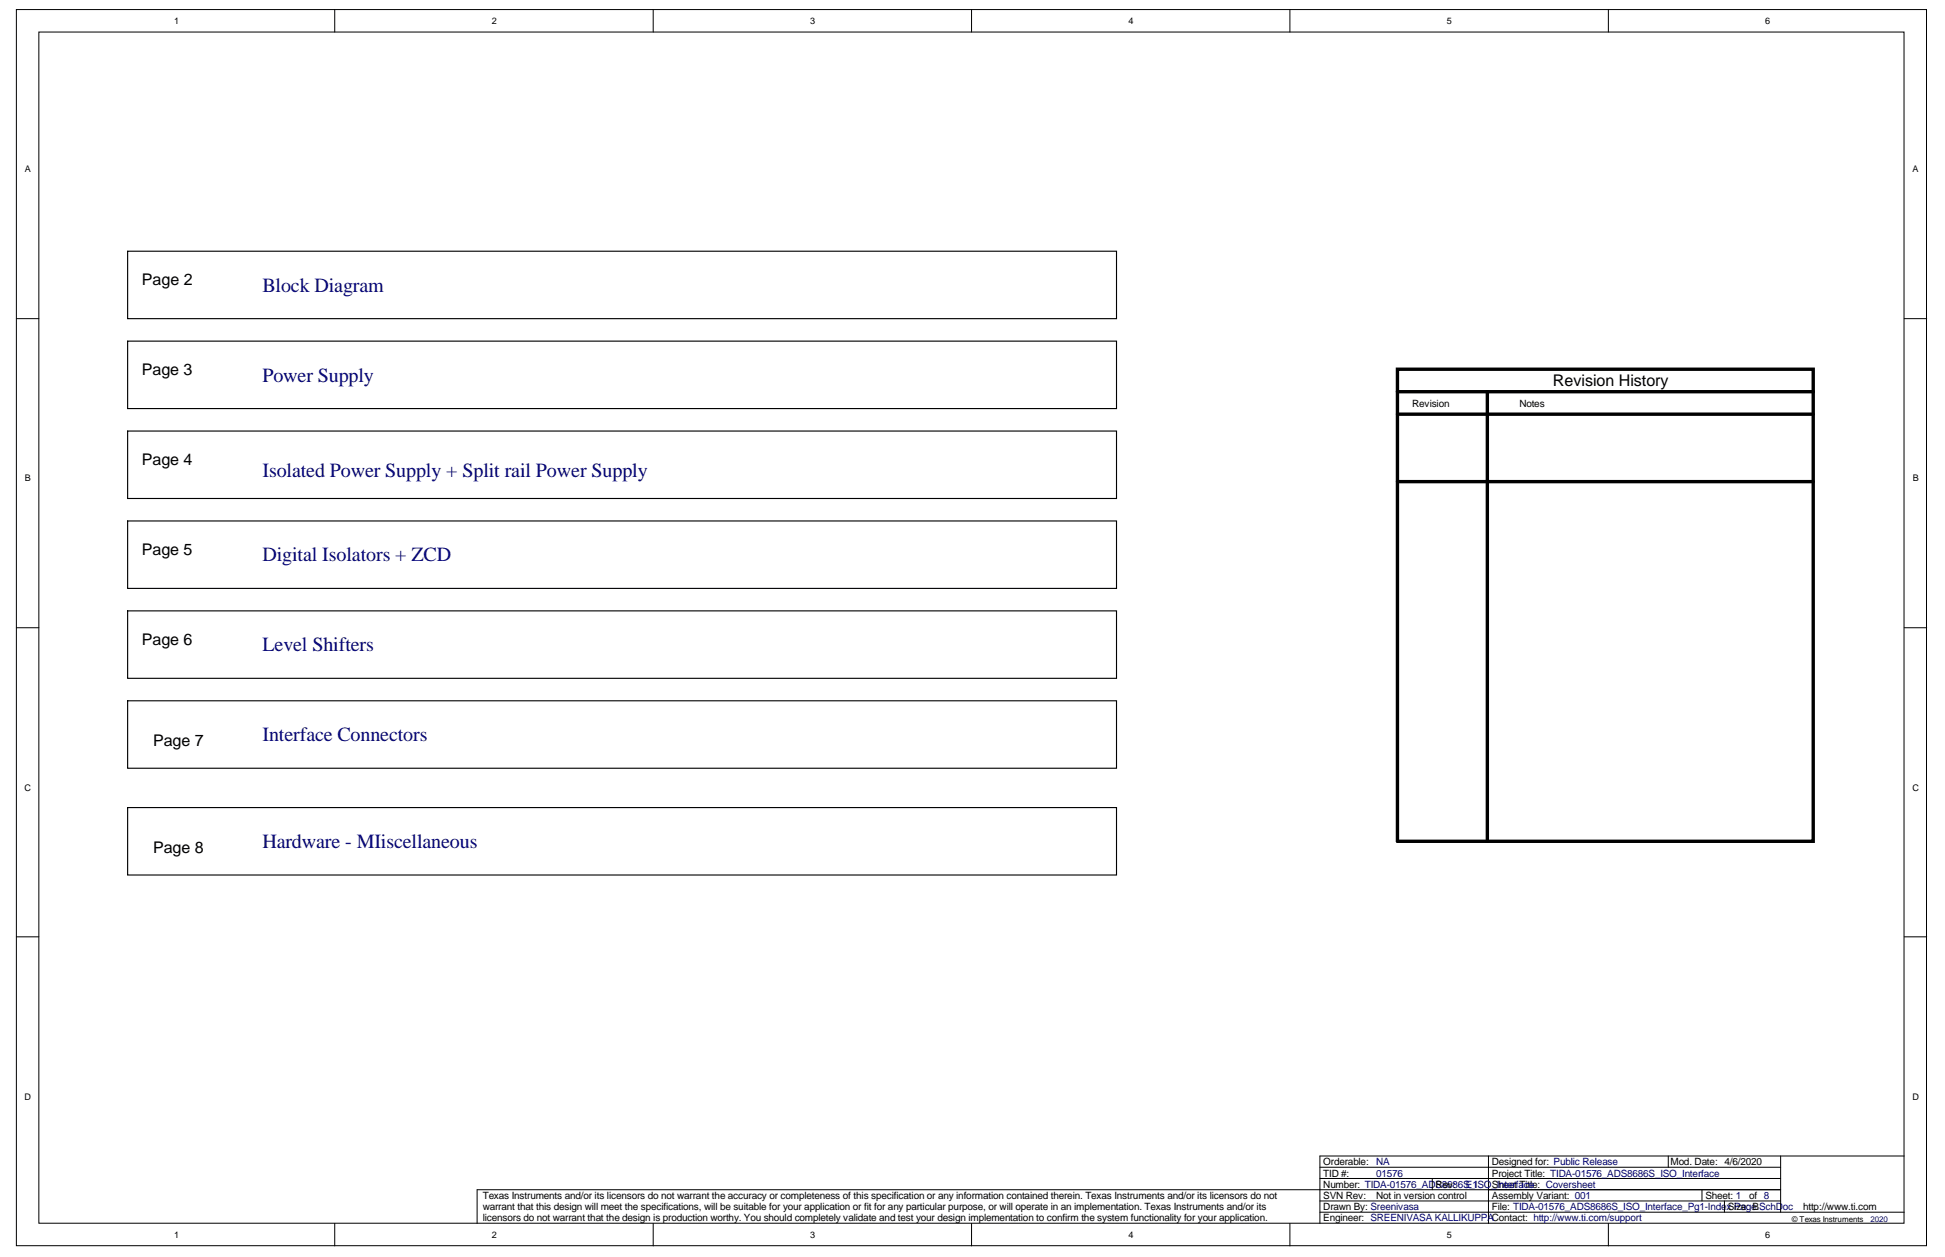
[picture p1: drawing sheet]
<svg xmlns="http://www.w3.org/2000/svg" width="432mm" height="279mm" viewBox="0 0 432 279" stroke-linecap="round" stroke-linejoin="round" font-family="sans-serif">
<defs><g id="words">
<g font-size="4.5" fill="#000080">
<text x="58.3" y="64.7">Block Diagram</text>
<text x="58.3" y="84.7">Power Supply</text>
<text x="58.3" y="105.9">Isolated Power Supply + Split rail Power Supply</text>
<text x="58.3" y="124.6">Digital Isolators + ZCD</text>
<text x="58.3" y="144.6">Level Shifters</text>
<text x="58.3" y="164.5">Interface Connectors</text>
<text x="58.3" y="188.2">Hardware - MIiscellaneous</text>
</g>
<g font-size="3.6">
<text x="31.5" y="63.3">Page 2</text>
<text x="31.5" y="83.2">Page 3</text>
<text x="344.7" y="85.7">Revision History</text>
<text x="31.5" y="103.2">Page 4</text>
<text x="31.5" y="123.1">Page 5</text>
<text x="31.5" y="143.1">Page 6</text>
<text x="34" y="165.6">Page 7</text>
<text x="34" y="189.3">Page 8</text>
</g>
<g font-size="2.2">
<text x="313.5" y="90.3">Revision</text>
<text x="337.3" y="90.3">Notes</text>
<text x="293.8" y="263.7">Number: TIDA-01576_ADS8686SE_1ISO_Interface</text>
<text x="293.8" y="261.2">TID #:</text>
<text x="293.8" y="258.7">Orderable:</text>
<text x="318.7" y="263.7">Rev:</text>
<text x="331.2" y="263.7">Sheet Title: Coversheet</text>
<text x="331.2" y="261.2">Project Title: TIDA-01576_ADS8686S_ISO_Interface</text>
<text x="331.2" y="258.7">Designed for: Public Release</text>
<text x="370.9" y="258.7">Mod. Date: 4/6/2020</text>
<text x="107.2" y="266.1">Texas Instruments and/or its licensors do not warrant the accuracy or completeness of this specification or any information contained therein. Texas Instruments and/or its licensors do not</text>
<text x="107.2" y="268.6">warrant that this design will meet the specifications, will be suitable for your application or fit for any particular purpose, or will operate in an implementation. Texas Instruments and/or its</text>
<text x="293.8" y="268.7">Drawn By: Sreenivasa</text>
<text x="293.8" y="266.2">SVN Rev:</text>
<text x="305.5" y="266.2">Not in version control</text>
<text x="331.2" y="268.7">File: TIDA-01576_ADS8686S_ISO_Interface_Pg1-Inde</text>
<text x="331.2" y="266.2">Assembly Variant: 001</text>
<text x="378.6" y="266.2">Sheet: 1</text>
<text x="383.6" y="268.7">Size: B</text>
<text x="388.3" y="266.2">of 8</text>
<text x="400.3" y="268.7">http://www.ti.com</text>
<text x="107.2" y="271">licensors do not warrant that the design is production worthy. You should completely validate and test your design implementation to confirm the system functionality for your application.</text>
<text x="293.8" y="271.2">Engineer: SREENIVASA KALLIKUPPAContact: http://www.ti.com/support</text>
</g>
<g font-size="2.2" fill="#000080">
<text x="305.5" y="261.2">01576</text>
<text x="305.5" y="258.7">NA</text>
<text x="383.3" y="268.7">x Page.SchD</text>
<text x="395.8" y="268.7">oc</text>
</g>
<g font-size="2">
<text x="38.6" y="5.3">1</text>
<text x="109.2" y="5.3">2</text>
<text x="179.8" y="5.3">3</text>
<text x="250.5" y="5.3">4</text>
<text x="321.2" y="5.3">5</text>
<text x="391.9" y="5.3">6</text>
<text x="5.5" y="38.3">A</text>
<text x="424.6" y="38.3">A</text>
<text x="5.5" y="106.9">B</text>
<text x="424.6" y="106.9">B</text>
<text x="5.5" y="175.5">C</text>
<text x="424.6" y="175.5">C</text>
<text x="5.5" y="244.1">D</text>
<text x="424.6" y="244.1">D</text>
<text x="38.6" y="274.8">1</text>
<text x="109.2" y="274.8">2</text>
<text x="179.8" y="274.8">3</text>
<text x="250.5" y="274.8">4</text>
<text x="321.2" y="274.8">5</text>
<text x="391.9" y="274.8">6</text>
</g>
<text font-size="1.8" x="397.8" y="271.2">© Texas Instruments</text>
<text font-size="1.8" fill="#000080" x="415.3" y="271.2">2020</text>
</g></defs>
<g fill="#fff" stroke="#000" stroke-width=".22">
<path d="M3.6 2.1h424.1v274.4h-424.1z"/>
<path d="M8.6 7.1h414.1v264.4h-414.1z"/>
</g>
<g fill="none" stroke="#000" stroke-width=".22">
<path d="M74.3 2.1v5M145 2.1v5M215.7 2.1v5M286.4 2.1v5M357.1 2.1v5M3.6 70.7h5M422.8 70.7h4.9M3.6 139.4h5M422.8 139.4h4.9M3.6 208h5M422.8 208h4.9M293 259.1h102.3"/>
<path d="M330.4 256.6h-37.4v15M370.4 256.6v2.5M395.3 256.6v12.5M422.8 256.6h-92.4v15M74.3 271.6v5M145 271.6v5M215.7 271.6v5M286.4 271.6v5M293 269.1h129.8M293 266.6h102.3M293 261.6h102.3M318 261.6v2.5"/>
<path d="M357.1 271.6v5M377.8 264.1v2.5M382.8 266.6v2.5M395.3 264.1h-289.4v7.5"/>
</g>
<path d="M310.2 87v99.8h92.3v-99.8M310.2 87v-5h92.3v5M310.2 87h92.3M310.2 91.9h92.3M330.2 87v99.8M310.2 106.9h92.3" fill="none" stroke="#000" stroke-width=".75"/>
<path d="M28.3 55.8h219.6v14.9h-219.6zM28.3 75.7h219.6v15h-219.6zM28.3 95.7h219.6v15h-219.6zM28.3 115.7h219.6v14.9h-219.6zM28.3 135.6h219.6v15h-219.6zM28.3 155.6h219.6v14.9h-219.6zM28.3 179.3h219.6v14.9h-219.6z" fill="none" stroke="#000" stroke-width=".25"/>
<use href="#words"/>
</svg>
